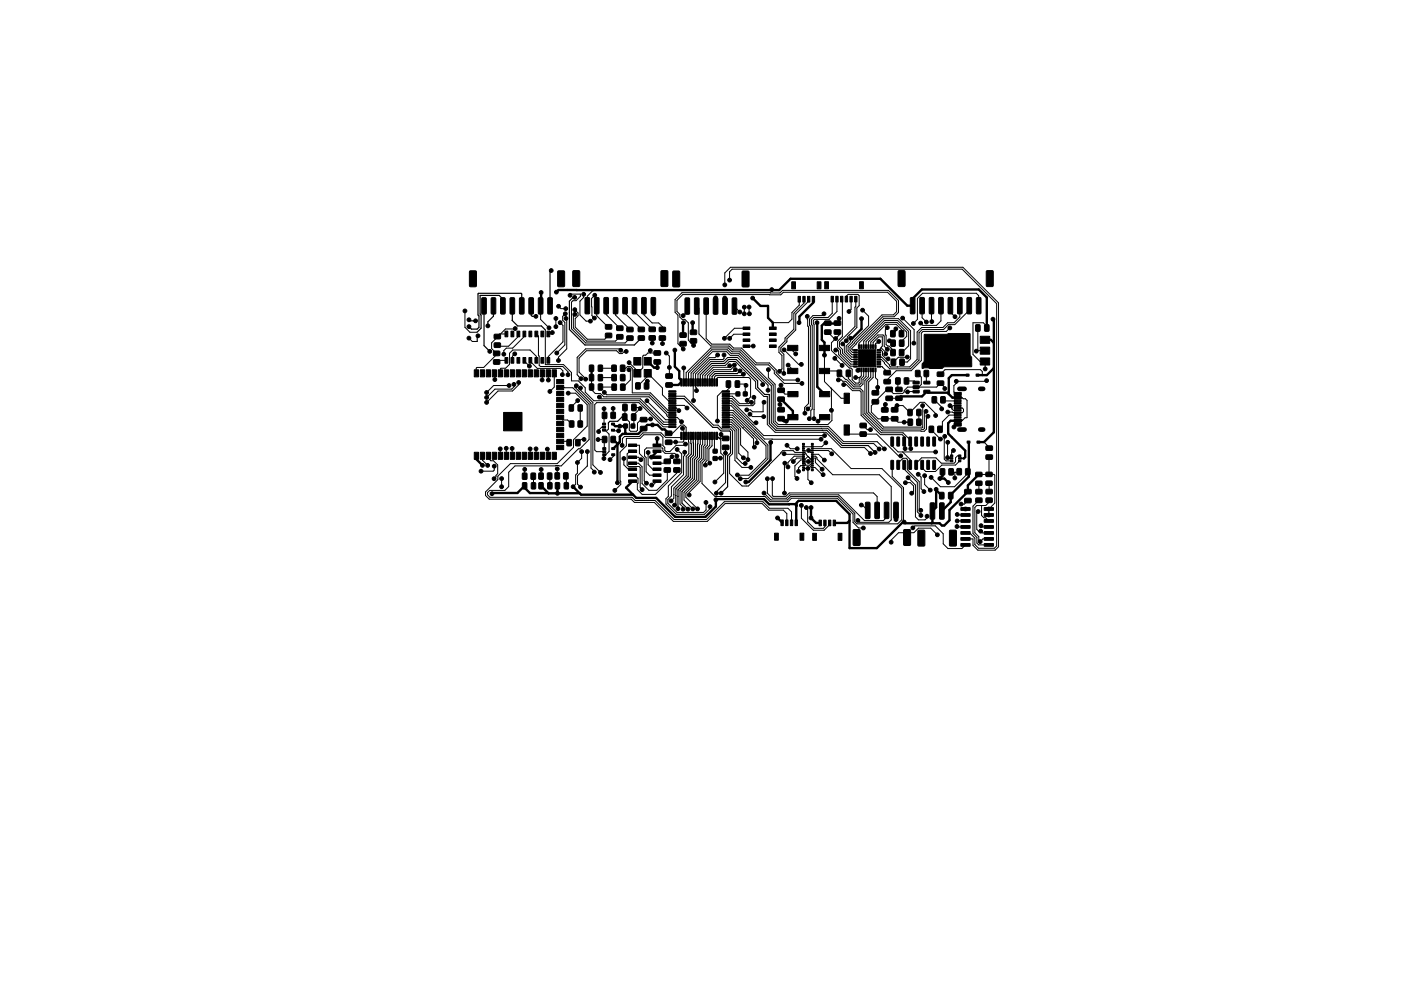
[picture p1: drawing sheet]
<svg xmlns="http://www.w3.org/2000/svg" width="297mm" height="210mm" viewBox="0 0 297 210" stroke-linecap="round" stroke-linejoin="round" font-family="sans-serif">
<g fill="#000" stroke="#000" stroke-width=".21">
<path d="M167.9 59.8h.8v1.5h-.8zM173.3 59.8h.8v1.5h-.8zM174.9 59.8h.7v1.5h-.7zM182.3 59.8h.7v1.5h-.7zM99.6 57.5l1.2-.1 .2 .2v3l-.1 .2h-1.1l-.3-.1zM100.6 78.5h.9v1.5h-.9zM101.8 78.5h.9v1.5h-.9zM102.2 63.2l.7-.1 .2 .2v3.1l-.1 .2h-.6l-.3-.1zM103.1 78.5h.9v1.5h-.9zM104.7 76.4l1.1-.1 .2 .2v.7l-.2 .1h-1l-.2-.2zM104.7 74.5h1.1l.2 .2v.6l-.2 .2h-1l-.2-.3zM104.8 72.8l1.2-.1 .1 .3v.6l-.2 .1h-1l-.2-.2z"/>
<path d="M104.8 71l1.2-.1 .1 .2v.7l-.2 .1h-1l-.2-.2zM104.2 63.2l.7-.1 .2 .2v3.1l-.1 .2h-.6l-.3-.1zM104.4 78.5h.9v1.5h-.9zM105.6 78.5h.9v1.5h-.9zM106.2 63.2l.7-.1 .2 .2v3.1l-.1 .2h-.6l-.3-.1zM107.1 70.3h.6v1.2h-.6zM107.1 75.9h.6v1.2h-.6zM106.9 78.5h.9v1.5h-.9zM108.3 70.3h.6v1.2h-.6zM108.3 75.9h.6v1.2h-.6zM108.2 78.5h.9v1.5h-.9zM108.2 63.2l.7-.1 .2 .2v3.1l-.1 .2h-.6l-.3-.1z"/>
<path d="M109.6 70.3h.6v1.2h-.6zM109.6 75.9h.6v1.2h-.6zM109.4 78.5h.9v1.5h-.9zM110.2 63.2l.7-.1 .2 .2v3.1l-.1 .2h-.6l-.3-.1zM110.9 70.3h.6v1.2h-.6zM110.9 75.9h.6v1.2h-.6zM110.7 78.5h.9v1.5h-.9zM112.1 70.3h.6v1.2h-.6zM112.1 75.9h.6v1.2h-.6zM112 78.5h.9v1.5h-.9zM112.2 63.2l.7-.1 .2 .2v3.1l-.1 .2h-.6l-.3-.1zM113.4 70.3h.6v1.2h-.6z"/>
<path d="M113.4 75.9h.6v1.2h-.6zM113.3 78.5h.9v1.5h-.9zM114.2 63.2l.7-.1 .2 .2v3.1l-.1 .2h-.6l-.3-.1zM114.7 70.3h.6v1.2h-.6zM114.7 75.9h.6v1.2h-.6zM114.5 78.5h.9v1.5h-.9zM116 70.3h.6v1.2h-.6zM116 75.9h.6v1.2h-.6zM115.8 78.5h.9v1.5h-.9zM116.2 63.2l.7-.1 .2 .2v3.1l-.1 .2h-.6l-.3-.1zM117.1 78.5h.9v1.5h-.9zM118.3 57.5l1.2-.1 .2 .2v3l-.1 .2h-1.1l-.3-.1z"/>
<path d="M121.5 57.5l1.2-.1 .2 .2v3l-.1 .2h-1.1l-.3-.1zM125 77.5l.7-.1 .2 .2v1l-.2 .2h-.5l-.3-.1zM125 79.5l.7-.1 .2 .2v1l-.2 .2h-.5l-.3-.1zM124.1 63.2l.7-.1 .2 .2v3.1l-.1 .2h-.6l-.3-.1zM126.9 77.5l.6-.1 .3 .2v1l-.2 .2h-.6l-.2-.1zM126.9 79.5l.6-.1 .3 .2v1l-.2 .2h-.6l-.2-.1zM126.1 63.2l.7-.1 .2 .2v3.1l-.1 .2h-.6l-.3-.1zM128.1 63.2l.7-.1 .2 .2v3.1l-.1 .2h-.6l-.3-.1zM128.4 68.9h1.2l.1 .2v.6l-.2 .2-1-.1-.2-.2zM128.4 70.7h1.2l.1 .2v.6l-.2 .2h-1l-.2-.3zM129.7 77.5l.7-.1 .3 .2v1l-.2 .2h-.6l-.2-.1zM130.1 63.2l.7-.1 .2 .2v3.1l-.1 .2h-.6l-.3-.1z"/>
<path d="M130.8 69.2l1.2-.1 .1 .3v.6l-.2 .1h-1l-.2-.2zM130.8 71h1.2l.1 .2v.6l-.2 .2h-1l-.2-.3zM131.6 77.5l.7-.1 .2 .2v1l-.1 .2h-.7l-.2-.1zM132.1 63.2l.7-.1 .2 .2v3.1l-.1 .2h-.6l-.3-.1zM132.9 69.5l1.2-.1 .2 .3-.1 .6-.2 .1h-1l-.1-.2zM132.9 71.3l1.2-.1 .2 .3-.1 .6-.2 .2-1-.1-.1-.2zM134.4 75.9h1.5v1.6h-1.5zM134.4 78.4h1.5v1.6h-1.5zM134.1 63.2l.7-.1 .2 .2v3.1l-.1 .2h-.6l-.3-.1zM135.3 69.5l1.2-.1 .2 .2v.7l-.3 .1h-1l-.1-.2zM135.3 71.3l1.2-.1 .2 .3v.6l-.3 .1h-1l-.1-.2zM136.6 78.4h1.5v1.6h-1.5z"/>
<path d="M136.6 75.9h1.5v1.6h-1.5zM136.1 63.2l.7-.1 .2 .2v3.1l-.1 .2h-.6l-.3-.1zM137.7 69.4h1.1l.2 .2v.6l-.3 .2h-1l-.1-.3zM137.7 71.3l1.1-.1 .2 .2v.7l-.3 .1h-1l-.1-.2zM138.7 76.4l1.2-.1 .2 .2v.6l-.3 .2h-1l-.2-.3zM138.7 74.5l1.2-.1 .2 .2v.6l-.3 .2h-1l-.2-.3zM138.1 63.2l.7-.1 .2 .2v3.1l-.1 .2h-.6l-.3-.1zM139.8 69.5l1.2-.1 .1 .2v.7l-.2 .1h-1l-.2-.2zM139.8 71.3l1.2-.1 .1 .3v.6l-.2 .1h-1l-.2-.2zM140.2 57.5l1.2-.1 .2 .2v3l-.1 .2h-1.1l-.3-.1zM142.7 57.6l1.2-.1 .2 .1v3l-.1 .3h-1.1l-.3-.2zM144.2 70.7l1.2-.1 .1 .2v.7l-.2 .1h-1l-.2-.2z"/>
<path d="M144.2 72.5l1.2-.1 .1 .3v.6l-.2 .1h-1l-.2-.2zM145.3 63.3l.7-.1 .2 .1v3.1l-.1 .3h-.6l-.3-.2zM146.4 70.1l1.2-.1 .1 .2v.7l-.2 .1h-1l-.2-.2zM146.4 71.9l1.2-.1 .1 .3v.6l-.2 .1h-1l-.2-.2zM147.3 63.3l.7-.1 .2 .1v3.1l-.1 .3h-.6l-.3-.2zM149.3 63.3l.7-.1 .2 .1v3.1l-.1 .3h-.6l-.3-.2zM151.3 63.3l.7-.1 .2 .1v3.1l-.1 .3h-.6l-.3-.2zM153.3 63.3l.7-.1 .2 .1v3.1l-.1 .3h-.6l-.3-.2zM155.3 63.3l.7-.1 .2 .1v3.1l-.1 .3h-.6l-.3-.2zM157.4 57.6l1.2-.1 .2 .1v3l-.1 .3h-1.1l-.3-.2zM157.6 69.4h1.4v.5h-1.4zM157.6 70.6h1.4v.6h-1.4z"/>
<path d="M157.6 71.9h1.4v.6h-1.4zM157.6 73.2h1.4v.5h-1.4zM163.1 73.2h1.5v.5h-1.5zM163.1 71.9h1.5v.6h-1.5zM163.1 70.6h1.5v.6h-1.5zM163.1 69.4h1.5v.5h-1.5zM167 78.1h2.2v1.2h-2.2zM167 73.3h2.2v1.1h-2.2zM169.2 62.9h.5v1.2h-.5zM170.2 62.9h.5v1.2h-.5zM171.2 62.9h.5v1.2h-.5zM172.2 62.9h.5v1.2h-.5z"/>
<path d="M173.7 78.1h2.2v1.2h-2.2zM173.7 73.3h2.2v1.1h-2.2zM174.8 70h1.3l.1 .2v.6l-.2 .2-1.1-.1-.1-.2zM174.8 68.1h1.3l.1 .2v.6l-.2 .2-1.1-.1-.1-.2zM176.2 62.9h.5v1.2h-.5zM176.9 70h1.2l.2 .2v.6l-.3 .1h-1l-.2-.2zM176.9 68.1h1.2l.2 .2v.6l-.3 .1h-1l-.2-.2zM177.5 78.6l.7-.1 .3 .1v1.1l-.2 .2h-.6l-.2-.1zM177.2 62.9h.5v1.2h-.5zM178.2 62.9h.5v1.2h-.5zM179.4 78.6l.7-.1 .3 .1v1.1l-.2 .2h-.6l-.2-.1zM179.2 62.9h.5v1.2h-.5z"/>
<path d="M180.2 62.9h.5v1.2h-.5zM181.2 62.9h.5v1.2h-.5zM181 74.1h.8v.3h-.8zM181 74.6h.8v.3h-.8zM181 75.1h.8v.3h-.8zM181 75.6h.8v.3h-.8zM181 76.1h.8v.3h-.8zM181 76.6h.8v.3h-.8zM181 77.1h.8v.3h-.8zM181 77.6h.8v.3h-.8zM182 73.2h.2v.7h-.2zM182 78.1h.2v.8h-.2z"/>
<path d="M182.5 73.2h.2v.7h-.2zM182.5 78.1h.2v.8h-.2zM183 73.2h.2v.7h-.2zM183 78.1h.2v.8h-.2zM183.5 73.2h.2v.7h-.2zM183.5 78.1h.2v.8h-.2zM184 73.2h.2v.7h-.2zM184 78.1h.2v.8h-.2zM184.5 73.2h.2v.7h-.2zM184.5 78.1h.2v.8h-.2zM185 73.2h.2v.7h-.2zM185 78.1h.2v.8h-.2z"/>
<path d="M182 74.2h3.7v3.6h-3.7zM185.5 73.2h.2v.7h-.2zM185.5 78.1h.2v.8h-.2zM186 77.6h.7v.3h-.7zM186 77.1h.7v.3h-.7zM186 76.6h.7v.3h-.7zM186 76.1h.7v.3h-.7zM186 75.6h.7v.3h-.7zM186 75.1h.7v.3h-.7zM186 74.6h.7v.3h-.7zM186 74.1h.7v.3h-.7zM187.4 78.6h1.3l.1 .2v.6l-.2 .2-1.1-.1-.1-.2z"/>
<path d="M188.9 70.2l.7-.1 .2 .2v.9l-.1 .3h-.7l-.2-.2zM188.9 74.2l.7-.1 .2 .2 .1 1-.2 .2h-.6l-.3-.1zM188.9 72.2l.7-.1 .2 .2 .1 1-.2 .2h-.6l-.2-.1zM189 76.2l.7-.1 .2 .2v1l-.1 .2h-.6l-.3-.1zM190.7 70.2l.7-.1 .2 .2v.9l-.1 .3h-.6l-.3-.2zM190.7 74.2l.7-.1 .3 .2v1l-.2 .2h-.6l-.2-.1zM190.7 72.2l.7-.1 .3 .2v1l-.2 .2h-.6l-.2-.1zM190.8 76.2l.7-.1 .2 .2 .1 1-.2 .2h-.6l-.3-.1zM190.5 57.5l1.2-.1 .2 .2v3l-.2 .2h-1l-.3-.1zM193.1 63.2l.6-.1 .3 .2v3.1l-.2 .2h-.5l-.3-.1zM194.1 78.6l.7-.1 .3 .2v1l-.2 .2h-.6l-.2-.1zM196 78.6l.7-.1 .2 .2v1l-.1 .2h-.7l-.2-.1z"/>
<path d="M195.1 63.2l.6-.1 .3 .2v3.1l-.2 .2h-.5l-.3-.1zM197.1 63.2l.6-.1 .3 .2v3.1l-.2 .2h-.5l-.3-.1zM198.7 79l1.3-.1 .1 .2v.6l-.2 .2h-1.1l-.1-.3zM199.1 63.2l.6-.1 .3 .2v3.1l-.2 .2h-.5l-.3-.1zM201.1 63.2l.6-.1 .3 .2v3.1l-.2 .2h-.5l-.3-.1zM201.5 72.5h2v3.8h-2zM203.1 63.2l.6-.1 .3 .2v3.1l-.2 .2h-.5l-.3-.1zM204.8 79.4h.6v.4h-.6zM196 71l4.6-.1 .5-.1h4.5l.1 4.4 .3 .6v2h-5.6l-.7 .4h-2.6l-.4-.2-1.1 .2-.1-1 .4-.7zM205.1 63.2l.6-.1 .3 .2v3.1l-.2 .2h-.5l-.3-.1zM206.9 68.9h.7l.2 .1v1.1l-.1 .2h-.6l-.3-.1zM207 79.4h.6v.4h-.6z"/>
<path d="M207.1 63.2l.6-.1 .3 .2v3.1l-.2 .2h-.5l-.3-.1zM208.8 68.9h.7l.2 .1v1.1l-.1 .2h-.6l-.3-.1zM207.8 75.9h2v1.5h-2zM207.8 73.6h2v1.5h-2zM207.8 71.3h2v1.5h-2zM209.2 57.5l1.2-.1 .2 .2v3l-.2 .2h-1l-.3-.1zM100.6 96h.9v1.5h-.9zM101.8 96h.9v1.5h-.9zM103.1 96h.9v1.5h-.9zM104.4 96h.9v1.5h-.9zM105.6 96h.9v1.5h-.9zM106.9 96h.9v1.5h-.9z"/>
<path d="M108.2 96h.9v1.5h-.9zM109.4 96h.9v1.5h-.9zM106.8 87.5h3.9v3.9h-3.9zM110.7 96h.9v1.5h-.9zM112 96h.9v1.5h-.9zM113.3 96h.9v1.5h-.9zM114.5 96h.9v1.5h-.9zM115.8 96h.9v1.5h-.9zM117.1 96h.9v1.5h-.9zM118 94.5h1.5v.9h-1.5zM118 93.2h1.5v.9h-1.5zM118 92h1.5v.9h-1.5z"/>
<path d="M118 90.7h1.5v.9h-1.5zM118 89.4h1.5v.9h-1.5zM118 88.1h1.5v.9h-1.5zM118 86.9h1.5v.9h-1.5zM118 85.6h1.5v.9h-1.5zM118 84.3h1.5v.9h-1.5zM118 83.1h1.5v.9h-1.5zM118 81.8h1.5v.9h-1.5zM118 80.5h1.5v.9h-1.5zM120.7 85.9h.7l.2 .1v1l-.1 .2-.6 .1-.2-.2zM120.8 89.3h.7l.2 .1v1l-.1 .2-.7 .1-.2-.2zM120.2 93.3l.7-.1 .3 .2v1l-.2 .2h-.6l-.2-.1z"/>
<path d="M122.6 89.3h.7l.2 .1v1l-.1 .2-.6 .1-.3-.2zM122.6 85.9h.7l.2 .1v1l-.2 .2-.5 .1-.3-.2zM122.1 93.3l.7-.1 .2 .2v1l-.1 .2h-.7l-.2-.1zM125 81.5l.7-.1 .2 .2v1l-.1 .2h-.6l-.2-.1zM126.9 81.5l.6-.1 .3 .2v1l-.2 .2h-.5l-.3-.1zM127.7 87.5l.7-.1 .3 .2v1l-.2 .2h-.6l-.2-.1zM127.7 92.6l.8-.1 .2 .2v1l-.2 .2h-.6l-.2-.1zM127.7 89.8h.7v.4h-.7zM127.7 90.4h.7v.4h-.7zM127.7 91.1h.7v.4h-.7zM127.8 95h.6v.4h-.6zM127.8 95.6h.6v.4h-.6z"/>
<path d="M127.8 96.3h.6v.4h-.6zM129.6 87.5l.7-.1 .2 .2v1l-.1 .2h-.7l-.2-.1zM129.6 92.6l.7-.1 .2 .2v1l-.1 .2h-.6l-.3-.1zM129.6 91.1h.7v.4h-.7zM129.6 89.8h.7v.4h-.7zM129.7 96.3h.6v.4h-.6zM129.7 95h.6v.4h-.6zM129.8 79.5l.7-.1 .2 .2v1l-.1 .2h-.7l-.2-.1zM129.8 81.5l.7-.1 .2 .2v1l-.1 .2h-.6l-.3-.1zM131.6 79.5l.7-.1 .2 .2v1l-.1 .2h-.6l-.3-.1zM131.6 81.5l.7-.1 .2 .2 .1 1-.2 .2h-.6l-.3-.1zM132 87.8h.7l.2 .1v1.1l-.1 .2h-.6l-.2-.1z"/>
<path d="M132.1 85.8l.7-.1 .2 .2v1l-.2 .3h-.6l-.2-.2zM132.2 90h.8v.8h-.8zM133.3 94.2h1.7v.5h-1.7zM133.3 95.5h1.7v.5h-1.7zM133.3 96.7h1.7v.6h-1.7zM133.3 98h1.7v.5h-1.7zM133.3 99.3h1.7v.5h-1.7zM133.8 90h.8v.8h-.8zM134.8 81.3l.7-.1 .3 .1v1l-.2 .3h-.6l-.2-.2zM133.9 87.8h.7l.2 .1 .1 1.1-.2 .2h-.6l-.2-.1zM134 85.8l.6-.1 .3 .2v1l-.2 .3h-.5l-.3-.2zM135.8 90.5l1.2-.1 .2 .3v.6l-.3 .1h-1l-.2-.2z"/>
<path d="M135.8 88.6l1.2-.1 .2 .3v.6l-.3 .1h-1l-.2-.2zM136.6 81.3l.7-.1 .3 .1v1l-.2 .3h-.6l-.2-.2zM138.4 99.3h1.8v.5h-1.8zM138.4 98h1.8v.5h-1.8zM138.4 96.7h1.8v.6h-1.8zM138.4 95.5h1.8v.5h-1.8zM138.4 94.2h1.8v.5h-1.8zM140.9 97.4h1.1l.2 .2v.6l-.3 .2h-1l-.1-.2zM141.2 81.3l1.2-.1 .2 .2v.6l-.3 .2h-1l-.2-.3zM141.2 79.4l1.2-.1 .2 .2v.6l-.3 .2h-1l-.2-.3zM141.8 82.9h1.4l.1 .2-1.4 .1zM141.8 83.4h1.4l.1 .2-1.4 .1z"/>
<path d="M141.8 83.9h1.4l.1 .2-1.4 .1zM141.8 84.4h1.4l.1 .2-1.4 .1zM141.8 84.9h1.4l.1 .2-1.4 .1zM141.8 85.4h1.4l.1 .2-1.4 .1zM141.8 85.9h1.4l.1 .2-1.4 .1zM141.8 86.4h1.4l.1 .2-1.4 .1zM141.8 86.9h1.4l.1 .2-1.4 .1zM141.8 87.4h1.4l.1 .2-1.4 .1zM141.8 87.9h1.4l.1 .2-1.4 .1zM141.8 88.4h1.4l.1 .2-1.4 .1zM141.8 88.9h1.4l.1 .2-1.4 .1zM141.8 89.4h1.4l.1 .2-1.4 .1z"/>
<path d="M141.8 89.9h1.4l.1 .2-1.4 .1zM141.8 90.4h1.4l.1 .2-1.4 .1zM141.1 91.5h1.2l.2 .2v.6l-.3 .1h-1l-.2-.2zM141.1 93.4h1.2l.2 .2v.6l-.3 .1h-1l-.2-.2zM142.9 97.4h1.2l.1 .2v.6l-.2 .2h-1l-.2-.2zM144.3 91.7l.3 .1-.1 1.5-.2-.1zM144.3 80.4h.3l-.1 1.5-.2-.1zM144.8 91.7l.3 .1v1.5l-.3-.1zM144.8 80.4h.3v1.5l-.3-.1zM145.3 91.7l.3 .1-.1 1.5-.2-.1zM145.3 80.4h.3l-.1 1.5-.2-.1zM145.8 91.7l.3 .1-.1 1.5-.2-.1z"/>
<path d="M145.8 80.4h.3l-.1 1.5-.2-.1zM146.3 91.7l.3 .1v1.5l-.3-.1zM146.3 80.4h.3v1.5l-.3-.1zM146.8 91.7l.3 .1-.1 1.5-.2-.1zM146.8 80.4h.3l-.1 1.5-.2-.1zM147.3 91.7l.3 .1v1.5l-.3-.1zM147.3 80.4h.3v1.5l-.3-.1zM147.8 91.7l.3 .1-.1 1.5-.2-.1zM147.8 80.4h.3l-.1 1.5-.2-.1zM148.3 91.7l.3 .1v1.5l-.3-.1zM148.3 80.4h.3v1.5l-.3-.1zM148.8 91.7l.3 .1-.1 1.5-.2-.1z"/>
<path d="M148.8 80.4h.3l-.1 1.5-.2-.1zM149.3 91.7l.3 .1v1.5l-.3-.1zM149.3 80.4h.3v1.5l-.3-.1zM149.8 91.7l.3 .1-.1 1.5-.2-.1zM149.8 80.4h.3l-.1 1.5-.2-.1zM150.3 91.7l.3 .1v1.5l-.3-.1zM150.3 80.4h.3v1.5l-.3-.1zM150.8 91.7l.3 .1-.1 1.5-.2-.1zM150.8 80.4h.3l-.1 1.5-.2-.1zM151.3 91.7l.3 .1v1.5l-.3-.1zM151.3 80.4h.3v1.5l-.3-.1zM151.2 96.9h.8v.8h-.8z"/>
<path d="M151.2 95.3h.8v.8h-.8zM151.8 91.7l.3 .1-.1 1.5-.2-.1zM151.8 80.4h.3l-.1 1.5-.2-.1zM153.1 90.4h1.5l.1 .2-1.5 .1zM153.1 89.9h1.5l.1 .2-1.5 .1zM153.1 89.4h1.5l.1 .2-1.5 .1zM153.1 88.9h1.5l.1 .2-1.5 .1zM153.1 88.4h1.5l.1 .2-1.5 .1zM153.1 87.9h1.5l.1 .2-1.5 .1zM153.1 87.4h1.5l.1 .2-1.5 .1zM153.1 86.9h1.5l.1 .2-1.5 .1zM153.1 86.4h1.5l.1 .2-1.5 .1z"/>
<path d="M153.1 85.9h1.5l.1 .2-1.5 .1zM153.1 85.4h1.5l.1 .2-1.5 .1zM153.1 84.9h1.5l.1 .2-1.5 .1zM153.1 84.4h1.5l.1 .2-1.5 .1zM153.1 83.9h1.5l.1 .2-1.5 .1zM153.1 83.4h1.5l.1 .2-1.5 .1zM153.1 82.9h1.5l.1 .2-1.5 .1zM154 80.8h.7l.2 .1v1.1l-.1 .2h-.6l-.2-.1zM153.2 92.6l1.2-.1 .2 .3-.1 .6-.2 .1h-1l-.2-.2zM153.2 94.5l1.2-.1 .2 .3-.1 .6-.2 .1h-1l-.2-.2zM155.9 80.8h.7l.2 .1v1.1l-.1 .2h-.6l-.2-.1zM156.1 83.2h.7v.8h-.7z"/>
<path d="M157.6 83.2h.8v.8h-.8zM165 84.3l1.2-.1 .1 .2v.6l-.2 .2h-1.1l-.1-.3zM165 82.4l1.2-.1 .1 .2v.6l-.2 .2h-1.1l-.1-.3zM165 88.4l1.2-.1 .1 .3v.6l-.2 .1h-1.1l-.1-.2zM165 86.5l1.2-.1 .1 .3v.6l-.2 .1h-1.1l-.1-.2zM167 88h2.2v1.1h-2.2zM167 83.1h2.2v1.1h-2.2zM170.2 99.1h.4v.2h-.4zM170.2 98.7h.4v.2h-.4zM170.2 98.3h.4v.2h-.4zM170.2 97.9h.4v.2h-.4zM170.2 97.5h.4v.2h-.4z"/>
<path d="M170.2 97.1h.4v.2h-.4zM170.2 96.7h.4v.2h-.4zM170.2 96.3h.4v.2h-.4zM170.2 95.9h.4v.2h-.4zM170.2 95.5h.4v.2h-.4zM170.2 95.1h.4v.2h-.4zM170.2 94.7h.4v.2h-.4zM170.2 99.5h.4v.4h-.4zM170.2 94.1h.4v.4h-.4zM172 99.1h.4v.2h-.4zM172 98.7h.4v.2h-.4zM172 98.3h.4v.2h-.4z"/>
<path d="M172 97.9h.4v.2h-.4zM172 97.5h.4v.2h-.4zM172 97.1h.4v.2h-.4zM172 96.7h.4v.2h-.4zM172 96.3h.4v.2h-.4zM172 95.9h.4v.2h-.4zM172 95.5h.4v.2h-.4zM172 95.1h.4v.2h-.4zM172 94.7h.4v.2h-.4zM172 99.5h.4v.4h-.4zM172 94.1h.4v.4h-.4zM173.8 88h2.1v1.1h-2.1z"/>
<path d="M173.8 83.1h2.1v1.1h-2.1zM179 83.4h1.1v2.2h-1.1zM179 90.2h1.1v2.1h-1.1zM182.4 89.8h1.1l.2 .2v.6l-.3 .2h-.9l-.2-.3zM182.4 91.7l1.1-.1 .2 .2v.7l-.3 .1h-.9l-.2-.2zM184.9 82.9h1.3l.1 .2v.6l-.2 .1h-1.1l-.1-.2zM184.9 84.8h1.3l.1 .2v.6l-.2 .1h-1.1l-.1-.2zM186.9 88.4h1.3l.1 .2v.6l-.2 .2-1.1-.1-.1-.2zM186.9 86.5h1.3l.1 .2v.6l-.2 .2-1.1-.1-.1-.2zM187.4 80.5h1.3l.1 .2v.6l-.2 .2-1.1-.1-.1-.2zM187.9 84.1l1.2-.1 .1 .3v.6l-.2 .1h-1.1l-.1-.2zM187.9 82.2l1.2-.1 .1 .3v.6l-.2 .1h-1.1l-.1-.2z"/>
<path d="M188.9 97.7l.6 .1-.1 1.8-.5-.1zM188.9 92.8h.6l-.1 1.8h-.5zM189 88.4h1.3l.1 .2v.6l-.2 .1h-1.1l-.1-.2zM189 86.5h1.3l.1 .2v.6l-.2 .1h-1.1l-.1-.2zM190.2 97.7l.5 .1-.1 1.8-.5-.1zM190.2 92.8h.5l-.1 1.8h-.5zM189.9 80.2l.7-.1 .3 .2v1l-.2 .2h-.6l-.2-.1zM190 82.2h1.1l.2 .2v.6l-.3 .1h-1l-.1-.2zM190 84.1l1.1-.1 .2 .3v.5l-.3 .2h-1l-.1-.3zM191.4 97.7l.6 .1-.1 1.8-.5-.1zM191.4 92.8h.6l-.1 1.8h-.5zM192.6 89l.7-.1 .2 .1v1l-.1 .3h-.7l-.2-.2z"/>
<path d="M191.8 80.2l.7-.1 .2 .2v1l-.1 .2h-.7l-.2-.1zM192.7 97.7l.6 .1-.1 1.8-.5-.1zM192.7 92.8h.6l-.1 1.8h-.5zM192.5 86.9l.7-.1 .2 .2v1l-.1 .2h-.6l-.2-.1zM193.6 80.9h1.2l.1 .5-1.2 .1zM193.6 81.9l1.2-.1 .1 .5-1.2 .1zM193.6 82.8h1.2l.1 .5-1.2 .1zM194 97.7l.5 .1v1.8l-.5-.1zM194 92.8h.5v1.8h-.5zM194.4 89l.7-.1 .2 .1v1l-.1 .3h-.6l-.3-.2zM194.4 86.9l.7-.1 .2 .2v1l-.1 .2h-.6l-.3-.1zM195.3 97.7l.5 .1-.1 1.8-.5-.1z"/>
<path d="M195.3 92.8h.5l-.1 1.8h-.5zM195.9 82.8h1.2l.1 .5-1.3 .1zM195.9 80.9h1.2l.1 .5-1.3 .1zM196.5 97.7l.6 .1-.1 1.8-.5-.1zM196.5 92.8h.6l-.1 1.8h-.5zM197 90.5l.7-.1 .3 .1v1l-.2 .3h-.6l-.2-.2zM197.7 84.2l.7-.1 .2 .2v1l-.1 .2h-.7l-.2-.1zM197.8 97.7l.5 .1v1.8l-.5-.1zM197.8 92.8h.5v1.8h-.5zM198.9 90.5l.7-.1 .2 .1v1l-.1 .3h-.7l-.2-.2zM199.4 99.5l.7-.1 .2 .2v1l-.1 .2h-.6l-.3-.1zM199.5 84.2l.7-.1 .2 .2v1l-.1 .2h-.6l-.3-.1z"/>
<path d="M198.7 80.9l1.3-.1 .1 .2v.6l-.2 .2h-1.1l-.1-.3zM201.2 99.5l.7-.1 .2 .2 .1 1-.2 .2h-.6l-.2-.1zM201.4 97.1h.6v.3h-.6zM201.5 96.5h.5v.4h-.5zM201.5 97.6h.5v.4h-.5zM202.9 99.5l.7-.1 .3 .1v1l-.2 .3h-.6l-.2-.2zM203.2 97.6h.5v.4h-.5zM203.2 97.1h.7v.3h-.7zM203.2 96.5h.5v.4h-.5zM202.3 89.8h1.5v.6h-1.5zM202.3 89h1.5v.6h-1.5zM202.3 87.9h1.5v.3h-1.5z"/>
<path d="M202.3 86.9h1.5v.3h-1.5zM202.3 86.4h1.5v.3h-1.5zM202.3 85.4h1.5v.3h-1.5zM202.3 84.1h1.5v.6h-1.5zM202.3 83.3h1.5v.6h-1.5zM202.3 84.9h1.5v.3h-1.5zM202.3 85.9h1.5v.3h-1.5zM202.3 87.4h1.5v.3h-1.5zM202.3 88.4h1.5v.3h-1.5zM204.8 99.5l.7-.1 .2 .1v1l-.1 .3h-.7l-.2-.2zM205 93.6h.7v.4h-.7zM207.1 93.6h.6v.4h-.6z"/>
<path d="M209.1 94.7l1.2-.1 .2 .2-.1 .6-.2 .2h-1l-.2-.3zM209.1 96.6l1.2-.1 .2 .2-.1 .6-.2 .2h-1l-.2-.3zM110.8 100.4l.7-.1 .2 .2 .1 1-.2 .2h-.6l-.3-.1zM110.8 102.4h.7l.2 .1v1l-.1 .2-.6 .1-.2-.2zM112.6 100.4l.7-.1 .3 .2v1l-.2 .2h-.6l-.2-.1zM112.7 102.4h.7l.2 .1v1l-.2 .2-.5 .1-.3-.2zM114.3 100.4l.7-.1 .2 .2v1l-.1 .2h-.7l-.2-.1zM114.3 102.4h.6l.3 .1v1l-.2 .2-.5 .1-.3-.2zM116.1 100.4l.7-.1 .2 .2v1l-.1 .2h-.6l-.3-.1zM116.2 102.4h.6l.2 .1 .1 1-.2 .2-.6 .1-.2-.2zM117.7 100.3h.7l.2 .1 .1 1-.2 .2-.6 .1-.2-.2zM117.8 102.4h.6l.3 .1v1l-.2 .2-.6 .1-.2-.2z"/>
<path d="M119.5 100.3h.7l.3 .1v1l-.2 .2-.6 .1-.2-.2zM119.7 102.4h.6l.2 .1 .1 1-.2 .2-.6 .1-.2-.2zM133.3 100.6h1.7v.5h-1.7zM133.3 101.8h1.7v.6h-1.7zM138.4 101.8h1.8v.6h-1.8zM138.4 100.6h1.8v.5h-1.8zM140.9 99.3l1.1-.1 .2 .3v.6l-.3 .1h-1l-.1-.2zM142.9 99.3l1.2-.1 .1 .3v.6l-.2 .1h-1l-.2-.2zM164.2 113.1h.8v1.5h-.8zM165.6 110.3h.5v1.2h-.5zM166.6 110.3h.5v1.2h-.5zM167.6 110.3h.5v1.2h-.5z"/>
<path d="M168.6 110.3h.5v1.2h-.5zM169.6 113.1h.8v1.5h-.8zM172.3 113.1h.8v1.5h-.8zM173.6 110.3h.6v1.2h-.6zM174.6 110.3h.6v1.2h-.6zM175.6 110.3h.6v1.2h-.6zM176.6 110.3h.6v1.2h-.6zM177.7 113.1h.8v1.5h-.8zM180.9 112.4l1.2-.1 .3 .2v3l-.2 .2h-1.1l-.2-.1zM183.5 106.6l.7-.1 .3 .2v3.1l-.2 .2h-.6l-.2-.1zM185.5 106.6l.7-.1 .3 .2v3.1l-.2 .2h-.6l-.2-.1zM187.5 106.6l.7-.1 .3 .2v3.1l-.2 .2h-.6l-.2-.1z"/>
<path d="M189.5 106.6l.7-.1 .3 .2v3.1l-.2 .2h-.6l-.2-.1zM191.6 112.4l1.2-.1 .3 .2v3l-.2 .2h-1.1l-.2-.1zM194.7 112.5h1.1l.3 .1v3l-.2 .2-1.1 .1-.2-.2zM197.3 106.7h.6l.3 .1v3.1l-.2 .2-.6 .1-.2-.2zM199.3 106.7h.6l.3 .1v3.1l-.2 .2-.6 .1-.2-.2zM199.2 104.5l.7-.1 .3 .2v1l-.2 .3h-.6l-.2-.2zM201.4 112.5h1.1l.3 .1v3l-.2 .2-1.1 .1-.2-.2zM201.1 104.5l.7-.1 .3 .2v1l-.2 .3h-.6l-.2-.2zM204.6 105.8l1.2-.1 .1 .3v.6l-.2 .1h-1.1l-.1-.2zM204.6 103.9l1.2-.1 .1 .3v.6l-.2 .1h-1.1l-.1-.2zM203.7 107.7h1.9l.1 .5-1.9 .1zM203.7 109h1.9l.1 .5-1.9 .1z"/>
<path d="M203.7 110.3l1.9-.1 .1 .6h-1.9zM203.7 111.5h1.9l.1 .5-1.9 .1zM203.7 112.8h1.9l.1 .5-1.9 .1zM203.7 114.1l1.9-.1 .1 .6h-1.9zM203.7 115.3h1.9l.1 .6h-1.9zM206.9 105.7l1.2-.1 .1 .3v.6l-.2 .2-1-.1-.2-.2zM206.9 103.9l1.2-.1 .1 .3v.6l-.2 .1h-1l-.2-.2zM206.9 100.2h1.2l.1 .2v.6l-.2 .1h-1l-.2-.2zM206.9 102.1h1.2l.1 .2v.6l-.2 .1h-1l-.2-.2zM209.1 105.7l1.2-.1 .1 .3v.6l-.2 .1h-1l-.2-.2zM209.1 103.9l1.2-.1 .1 .2v.7l-.2 .1h-1l-.2-.2zM209.1 100.2h1.1l.2 .2v.6l-.3 .1h-1l-.1-.2z"/>
<path d="M209.1 102.1l1.1-.1 .2 .3v.6l-.3 .1h-1l-.1-.2zM208.7 115.3h1.9v.6h-1.9zM208.7 114.1l1.9-.1v.6h-1.9zM208.7 112.8h1.9v.5l-1.9 .1zM208.7 111.5h1.9v.5l-1.9 .1zM208.7 110.3l1.9-.1v.6h-1.9zM208.7 109h1.9v.5l-1.9 .1zM208.7 107.7h1.9v.5l-1.9 .1z"/>
<circle cx="116.9" cy="57.4" r=".4"/>
<circle cx="154.7" cy="59.4" r=".4"/>
<circle cx="98.6" cy="66" r=".4"/>
<circle cx="99.4" cy="71.7" r=".4"/>
<circle cx="99.4" cy="69.3" r=".4"/>
<circle cx="99.4" cy="67.8" r=".4"/>
<circle cx="100.8" cy="68.1" r=".4"/>
<circle cx="101.3" cy="71.3" r=".4"/>
<circle cx="103.4" cy="69.1" r=".4"/>
<circle cx="103.8" cy="74.5" r=".4"/>
<circle cx="106.8" cy="75.1" r=".4"/>
<circle cx="109.1" cy="75.1" r=".4"/>
<circle cx="109.2" cy="69.7" r=".4"/>
<circle cx="112.2" cy="77.7" r=".4"/>
<circle cx="113.6" cy="67.1" r=".4"/>
<circle cx="114.7" cy="62.1" r=".4"/>
<circle cx="116.4" cy="69.6" r=".4"/>
<circle cx="117.1" cy="70.6" r=".4"/>
<circle cx="117.9" cy="67.6" r=".4"/>
<circle cx="117.9" cy="69.3" r=".4"/>
<circle cx="118" cy="62" r=".4"/>
<circle cx="118.1" cy="74.9" r=".4"/>
<circle cx="118.4" cy="76.5" r=".4"/>
<circle cx="118.4" cy="65" r=".4"/>
<circle cx="118.8" cy="68.5" r=".4"/>
<circle cx="119.2" cy="79.5" r=".4"/>
<circle cx="119.9" cy="66.6" r=".4"/>
<circle cx="120" cy="65.5" r=".4"/>
<circle cx="120" cy="67.6" r=".4"/>
<circle cx="120.4" cy="79.5" r=".4"/>
<circle cx="120.9" cy="62.6" r=".4"/>
<circle cx="121.8" cy="63.1" r=".4"/>
<circle cx="121.9" cy="65.7" r=".4"/>
<circle cx="121.9" cy="66.7" r=".4"/>
<circle cx="123.7" cy="62.4" r=".4"/>
<circle cx="125.2" cy="68.1" r=".4"/>
<circle cx="125.4" cy="78.1" r=".4"/>
<circle cx="126" cy="67.5" r=".4"/>
<circle cx="126.1" cy="62.6" r=".4"/>
<circle cx="131.6" cy="74.3" r=".4"/>
<circle cx="132.8" cy="74.6" r=".4"/>
<circle cx="133.3" cy="78.4" r=".4"/>
<circle cx="133.4" cy="76.9" r=".4"/>
<circle cx="137.9" cy="74.4" r=".4"/>
<circle cx="138.3" cy="72.8" r=".4"/>
<circle cx="138.6" cy="66.6" r=".4"/>
<circle cx="139.4" cy="78" r=".4"/>
<circle cx="140.5" cy="72.9" r=".4"/>
<circle cx="141.3" cy="74.9" r=".4"/>
<circle cx="141.9" cy="78" r=".4"/>
<circle cx="143.1" cy="74.3" r=".4"/>
<circle cx="144.8" cy="67" r=".4"/>
<circle cx="144.9" cy="74" r=".4"/>
<circle cx="144.9" cy="68.5" r=".4"/>
<circle cx="145" cy="78.1" r=".4"/>
<circle cx="146.9" cy="68.5" r=".4"/>
<circle cx="147" cy="73.3" r=".4"/>
<circle cx="151.7" cy="63.2" r=".4"/>
<circle cx="152.2" cy="75.3" r=".4"/>
<circle cx="153.5" cy="75.3" r=".4"/>
<circle cx="153.6" cy="71.8" r=".4"/>
<circle cx="153.7" cy="60.4" r=".4"/>
<circle cx="153.7" cy="63.2" r=".4"/>
<circle cx="154.7" cy="71.8" r=".4"/>
<circle cx="154.7" cy="77.6" r=".4"/>
<circle cx="155.7" cy="77.5" r=".4"/>
<circle cx="155.9" cy="78.4" r=".4"/>
<circle cx="156.9" cy="66.2" r=".4"/>
<circle cx="156.9" cy="78.7" r=".4"/>
<circle cx="157.6" cy="79.4" r=".4"/>
<circle cx="157.8" cy="66.6" r=".4"/>
<circle cx="157.8" cy="65.2" r=".4"/>
<circle cx="158.8" cy="65.1" r=".4"/>
<circle cx="158.9" cy="66.6" r=".4"/>
<circle cx="159.6" cy="63.2" r=".4"/>
<circle cx="159.7" cy="73.4" r=".4"/>
<circle cx="162.9" cy="78.4" r=".4"/>
<circle cx="163.6" cy="61.4" r=".4"/>
<circle cx="165.3" cy="78.8" r=".4"/>
<circle cx="166.2" cy="79.2" r=".4"/>
<circle cx="166.3" cy="74.2" r=".4"/>
<circle cx="167.1" cy="77.5" r=".4"/>
<circle cx="168.7" cy="75.1" r=".4"/>
<circle cx="169.4" cy="68.5" r=".4"/>
<circle cx="169.9" cy="77.3" r=".4"/>
<circle cx="171.2" cy="67.1" r=".4"/>
<circle cx="173.2" cy="68.5" r=".4"/>
<circle cx="174.7" cy="66.6" r=".4"/>
<circle cx="174.8" cy="75.4" r=".4"/>
<circle cx="177" cy="76" r=".4"/>
<circle cx="177.2" cy="71.8" r=".4"/>
<circle cx="177.2" cy="74.3" r=".4"/>
<circle cx="177.9" cy="67.6" r=".4"/>
<circle cx="178.5" cy="77.5" r=".4"/>
<circle cx="178.7" cy="73" r=".4"/>
<circle cx="179.4" cy="72.3" r=".4"/>
<circle cx="180" cy="66.1" r=".4"/>
<circle cx="180.3" cy="71.8" r=".4"/>
<circle cx="181.9" cy="78.6" r=".4"/>
<circle cx="182.7" cy="67.6" r=".4"/>
<circle cx="182.9" cy="65.8" r=".4"/>
<circle cx="186.3" cy="72.4" r=".4"/>
<circle cx="187.8" cy="75.1" r=".4"/>
<circle cx="188.1" cy="69.5" r=".4"/>
<circle cx="188.1" cy="74.1" r=".4"/>
<circle cx="188.3" cy="76.1" r=".4"/>
<circle cx="188.6" cy="72.3" r=".4"/>
<circle cx="189.9" cy="69.8" r=".4"/>
<circle cx="191.4" cy="67.5" r=".4"/>
<circle cx="192.4" cy="75.8" r=".4"/>
<circle cx="193.7" cy="68.6" r=".4"/>
<circle cx="193.7" cy="72.8" r=".4"/>
<circle cx="195.2" cy="68.6" r=".4"/>
<circle cx="196.4" cy="68.3" r=".4"/>
<circle cx="197.6" cy="68.2" r=".4"/>
<circle cx="201.4" cy="69.6" r=".4"/>
<circle cx="202.5" cy="67.2" r=".4"/>
<circle cx="202.5" cy="74.4" r=".4"/>
<circle cx="207" cy="74.5" r=".4"/>
<circle cx="208.9" cy="78.3" r=".4"/>
<circle cx="210.5" cy="67.7" r=".4"/>
<circle cx="102" cy="100" r=".4"/>
<circle cx="102.3" cy="98.7" r=".4"/>
<circle cx="103.2" cy="85.4" r=".4"/>
<circle cx="103.2" cy="83.3" r=".4"/>
<circle cx="103.2" cy="84.3" r=".4"/>
<circle cx="103.4" cy="98.7" r=".4"/>
<circle cx="104.8" cy="98.9" r=".4"/>
<circle cx="104.9" cy="80.5" r=".4"/>
<circle cx="106.1" cy="95.2" r=".4"/>
<circle cx="107.3" cy="90.2" r=".25"/>
<circle cx="107.3" cy="88.8" r=".25"/>
<circle cx="107.3" cy="95.1" r=".4"/>
<circle cx="107.9" cy="81.8" r=".4"/>
<circle cx="108" cy="90.9" r=".25"/>
<circle cx="108" cy="89.5" r=".25"/>
<circle cx="108" cy="88.1" r=".25"/>
<circle cx="108.6" cy="95.1" r=".4"/>
<circle cx="108.7" cy="90.2" r=".25"/>
<circle cx="108.7" cy="88.8" r=".25"/>
<circle cx="109" cy="81.6" r=".4"/>
<circle cx="109.4" cy="90.9" r=".25"/>
<circle cx="109.4" cy="89.5" r=".25"/>
<circle cx="109.4" cy="88.1" r=".25"/>
<circle cx="110" cy="81.2" r=".4"/>
<circle cx="110.1" cy="90.2" r=".25"/>
<circle cx="110.1" cy="88.8" r=".25"/>
<circle cx="111.3" cy="99.6" r=".4"/>
<circle cx="112.4" cy="95.2" r=".4"/>
<circle cx="113.6" cy="95.2" r=".4"/>
<circle cx="114.7" cy="99.6" r=".4"/>
<circle cx="114.9" cy="80.6" r=".4"/>
<circle cx="116" cy="95.3" r=".4"/>
<circle cx="116.3" cy="80.6" r=".4"/>
<circle cx="116.6" cy="83.1" r=".4"/>
<circle cx="118.1" cy="99.5" r=".4"/>
<circle cx="118.7" cy="83.5" r=".4"/>
<circle cx="120.5" cy="83.4" r=".4"/>
<circle cx="122.2" cy="81.8" r=".4"/>
<circle cx="122.4" cy="98.1" r=".4"/>
<circle cx="122.5" cy="85" r=".4"/>
<circle cx="123.1" cy="82.3" r=".4"/>
<circle cx="123.2" cy="80.4" r=".4"/>
<circle cx="123.3" cy="95.8" r=".4"/>
<circle cx="123.8" cy="93.2" r=".4"/>
<circle cx="124.2" cy="80.4" r=".4"/>
<circle cx="124.5" cy="95.8" r=".4"/>
<circle cx="125.4" cy="82.1" r=".4"/>
<circle cx="126.8" cy="93.3" r=".4"/>
<circle cx="126.9" cy="91.6" r=".4"/>
<circle cx="127.1" cy="84.3" r=".4"/>
<circle cx="128" cy="97.3" r=".4"/>
<circle cx="128.1" cy="86.7" r=".4"/>
<circle cx="128.1" cy="83.3" r=".4"/>
<circle cx="129.3" cy="97.5" r=".4"/>
<circle cx="130" cy="86.7" r=".4"/>
<circle cx="131.2" cy="91.4" r=".4"/>
<circle cx="131.4" cy="90.4" r=".4"/>
<circle cx="131.9" cy="94.5" r=".4"/>
<circle cx="132" cy="80.1" r=".4"/>
<circle cx="132.3" cy="97.3" r=".4"/>
<circle cx="135.7" cy="86.7" r=".4"/>
<circle cx="135.9" cy="97.5" r=".4"/>
<circle cx="137.2" cy="85" r=".4"/>
<circle cx="137.3" cy="80.9" r=".4"/>
<circle cx="137.4" cy="96" r=".4"/>
<circle cx="137.9" cy="88.9" r=".4"/>
<circle cx="138.1" cy="97" r=".4"/>
<circle cx="138.3" cy="90.1" r=".4"/>
<circle cx="139.3" cy="93" r=".4"/>
<circle cx="142.5" cy="96.9" r=".4"/>
<circle cx="143.3" cy="93.8" r=".4"/>
<circle cx="143.5" cy="96.8" r=".4"/>
<circle cx="143.6" cy="95.4" r=".4"/>
<circle cx="143.9" cy="87.1" r=".4"/>
<circle cx="144.5" cy="89.5" r=".4"/>
<circle cx="144.7" cy="90.9" r=".4"/>
<circle cx="145.2" cy="95.9" r=".4"/>
<circle cx="145.4" cy="94.2" r=".4"/>
<circle cx="145.7" cy="86.6" r=".4"/>
<circle cx="147" cy="85" r=".4"/>
<circle cx="147.7" cy="82.9" r=".4"/>
<circle cx="149.5" cy="98.7" r=".4"/>
<circle cx="150.5" cy="98.3" r=".4"/>
<circle cx="152.1" cy="89.3" r=".4"/>
<circle cx="152.7" cy="97.2" r=".4"/>
<circle cx="152.9" cy="92.2" r=".4"/>
<circle cx="153.8" cy="96.1" r=".4"/>
<circle cx="157.6" cy="97.1" r=".4"/>
<circle cx="158" cy="98.3" r=".4"/>
<circle cx="158.2" cy="81.8" r=".4"/>
<circle cx="158.3" cy="87" r=".4"/>
<circle cx="158.4" cy="84.9" r=".4"/>
<circle cx="158.6" cy="97.5" r=".4"/>
<circle cx="159" cy="87.9" r=".4"/>
<circle cx="159.2" cy="99.2" r=".4"/>
<circle cx="159.3" cy="85.4" r=".4"/>
<circle cx="159.8" cy="84.3" r=".4"/>
<circle cx="159.9" cy="94.9" r=".4"/>
<circle cx="160.3" cy="89.7" r=".4"/>
<circle cx="160.5" cy="94" r=".4"/>
<circle cx="161.7" cy="81.6" r=".4"/>
<circle cx="161.9" cy="88.4" r=".4"/>
<circle cx="162" cy="85.3" r=".4"/>
<circle cx="162.8" cy="82.8" r=".4"/>
<circle cx="163.4" cy="93.9" r=".4"/>
<circle cx="165.4" cy="85.8" r=".4"/>
<circle cx="165.6" cy="81.7" r=".4"/>
<circle cx="166.2" cy="96.3" r=".4"/>
<circle cx="166.4" cy="98.3" r=".4"/>
<circle cx="166.7" cy="89.4" r=".4"/>
<circle cx="166.9" cy="94.5" r=".4"/>
<circle cx="167.1" cy="99.1" r=".4"/>
<circle cx="168.2" cy="97.9" r=".4"/>
<circle cx="169" cy="95.2" r=".4"/>
<circle cx="169.1" cy="80.6" r=".4"/>
<circle cx="170" cy="81.3" r=".4"/>
<circle cx="170.7" cy="87.7" r=".4"/>
<circle cx="171.3" cy="86.8" r=".4"/>
<circle cx="171.3" cy="99.4" r=".4"/>
<circle cx="171.4" cy="97.9" r=".4"/>
<circle cx="171.4" cy="95.6" r=".4"/>
<circle cx="171.6" cy="88.8" r=".4"/>
<circle cx="172.6" cy="88.8" r=".4"/>
<circle cx="173.4" cy="89.4" r=".4"/>
<circle cx="174.1" cy="93.2" r=".4"/>
<circle cx="174.3" cy="99.6" r=".4"/>
<circle cx="174.8" cy="97.6" r=".4"/>
<circle cx="174.8" cy="92.4" r=".4"/>
<circle cx="175.1" cy="93.9" r=".4"/>
<circle cx="176.3" cy="87.1" r=".4"/>
<circle cx="176.3" cy="96.3" r=".4"/>
<circle cx="177.7" cy="80.6" r=".4"/>
<circle cx="178.9" cy="81.6" r=".4"/>
<circle cx="181.4" cy="80.1" r=".4"/>
<circle cx="184.6" cy="91.2" r=".4"/>
<circle cx="184.6" cy="96.2" r=".4"/>
<circle cx="185.5" cy="96" r=".4"/>
<circle cx="186.1" cy="82.2" r=".4"/>
<circle cx="186.4" cy="95.3" r=".4"/>
<circle cx="187.5" cy="95.2" r=".4"/>
<circle cx="187.7" cy="85.8" r=".4"/>
<circle cx="190.2" cy="86" r=".4"/>
<circle cx="191" cy="96.7" r=".4"/>
<circle cx="191.7" cy="89.6" r=".4"/>
<circle cx="191.9" cy="95.2" r=".4"/>
<circle cx="192.4" cy="83.1" r=".4"/>
<circle cx="193.1" cy="95.2" r=".4"/>
<circle cx="195.6" cy="86.1" r=".4"/>
<circle cx="196.3" cy="87.3" r=".4"/>
<circle cx="196.7" cy="88.3" r=".4"/>
<circle cx="197.5" cy="91.1" r=".4"/>
<circle cx="198.4" cy="95.9" r=".4"/>
<circle cx="198.4" cy="88.2" r=".4"/>
<circle cx="199.4" cy="93.2" r=".4"/>
<circle cx="199.7" cy="86.7" r=".4"/>
<circle cx="200.3" cy="92.6" r=".4"/>
<circle cx="200.3" cy="82.4" r=".4"/>
<circle cx="200.9" cy="97.1" r=".4"/>
<circle cx="200.9" cy="93.8" r=".4"/>
<circle cx="200.9" cy="87.4" r=".4"/>
<circle cx="201.4" cy="86.1" r=".4"/>
<circle cx="202.1" cy="95.6" r=".4"/>
<circle cx="202.2" cy="90.6" r=".4"/>
<circle cx="202.8" cy="80.9" r=".4"/>
<circle cx="209.2" cy="80.8" r=".4"/>
<circle cx="104.3" cy="104.7" r=".4"/>
<circle cx="104.8" cy="101.6" r=".4"/>
<circle cx="106.3" cy="101.5" r=".4"/>
<circle cx="106.3" cy="103.3" r=".4"/>
<circle cx="118.2" cy="104.7" r=".4"/>
<circle cx="121.5" cy="103.3" r=".4"/>
<circle cx="123.1" cy="103.3" r=".4"/>
<circle cx="126" cy="100.2" r=".4"/>
<circle cx="127.3" cy="100.2" r=".4"/>
<circle cx="130.3" cy="104" r=".4"/>
<circle cx="130.9" cy="102.4" r=".4"/>
<circle cx="136.1" cy="103.9" r=".4"/>
<circle cx="137.1" cy="102.5" r=".4"/>
<circle cx="138.2" cy="102.9" r=".4"/>
<circle cx="142.3" cy="106.3" r=".4"/>
<circle cx="143" cy="107.2" r=".4"/>
<circle cx="143.7" cy="107.9" r=".4"/>
<circle cx="144.8" cy="108" r=".4"/>
<circle cx="145.8" cy="108" r=".4"/>
<circle cx="146.1" cy="105" r=".4"/>
<circle cx="146.9" cy="108" r=".4"/>
<circle cx="147.9" cy="108" r=".4"/>
<circle cx="149.7" cy="106.6" r=".4"/>
<circle cx="150.5" cy="107.5" r=".4"/>
<circle cx="151.6" cy="102.3" r=".4"/>
<circle cx="151.8" cy="106" r=".4"/>
<circle cx="151.9" cy="104.6" r=".4"/>
<circle cx="152.9" cy="104.6" r=".4"/>
<circle cx="156.3" cy="100.8" r=".4"/>
<circle cx="156.9" cy="101.6" r=".4"/>
<circle cx="158.1" cy="102.3" r=".4"/>
<circle cx="162" cy="104.6" r=".4"/>
<circle cx="162.7" cy="101.6" r=".4"/>
<circle cx="163.8" cy="101.5" r=".4"/>
<circle cx="164.8" cy="109.9" r=".4"/>
<circle cx="166.3" cy="104.6" r=".4"/>
<circle cx="169" cy="101.5" r=".4"/>
<circle cx="169.3" cy="100" r=".4"/>
<circle cx="169.9" cy="107.2" r=".4"/>
<circle cx="171" cy="107.7" r=".4"/>
<circle cx="171.9" cy="109.9" r=".4"/>
<circle cx="172" cy="107.7" r=".4"/>
<circle cx="172" cy="102.4" r=".4"/>
<circle cx="174.5" cy="100.7" r=".4"/>
<circle cx="181.9" cy="110.4" r=".4"/>
<circle cx="182.6" cy="107.1" r=".4"/>
<circle cx="183" cy="112" r=".4"/>
<circle cx="188.9" cy="115" r=".4"/>
<circle cx="190" cy="110.2" r=".4"/>
<circle cx="191.7" cy="110.8" r=".4"/>
<circle cx="192" cy="102.4" r=".4"/>
<circle cx="192.5" cy="101.4" r=".4"/>
<circle cx="193.3" cy="104.6" r=".4"/>
<circle cx="193.5" cy="112" r=".4"/>
<circle cx="194.7" cy="100.6" r=".4"/>
<circle cx="195.2" cy="108.3" r=".4"/>
<circle cx="195.3" cy="109.4" r=".4"/>
<circle cx="195.9" cy="104.3" r=".4"/>
<circle cx="196" cy="100.9" r=".4"/>
<circle cx="196.6" cy="109.5" r=".4"/>
<circle cx="197.2" cy="104" r=".4"/>
<circle cx="197.4" cy="101.3" r=".4"/>
<circle cx="198.5" cy="103.8" r=".4"/>
<circle cx="198.7" cy="113.5" r=".4"/>
<circle cx="199.3" cy="101.5" r=".4"/>
<circle cx="201.1" cy="102.4" r=".4"/>
<circle cx="202.4" cy="101.4" r=".4"/>
<circle cx="202.9" cy="111.7" r=".4"/>
<circle cx="202.9" cy="110.5" r=".4"/>
<circle cx="203" cy="109.1" r=".4"/>
<circle cx="203.8" cy="106.9" r=".4"/>
<circle cx="204.7" cy="108" r=".4"/>
<circle cx="207.4" cy="108.5" r=".4"/>
<circle cx="207.8" cy="114.9" r=".4"/>
<circle cx="207.9" cy="112.7" r=".4"/>
<circle cx="208" cy="111.5" r=".4"/>
<circle cx="209.7" cy="109.3" r=".4"/>
<circle cx="209.7" cy="108" r=".4"/>
</g>
<path d="M203.4 91.1h1.1M203.4 82.5h1.1M207.8 91.1h.6M207.8 82.5h.6" fill="none" stroke="#000" stroke-width="1"/>
<g fill="none" stroke="#000" stroke-width=".21">
<path d="M154.7 59.4v-1.7l.5-.6h48.8l7.3 7.3v51.4l-.5 .5h-3.3l-.8-.8v-1.3l-1.1-1.1h-.9M154.7 59.4h.1M98.6 66v3.4l1 1.1h1.5M99.4 71.7l.7 .7h1.1M104.8 79.2l.1 1.3M105.7 76.7l-.5 .4M107.4 70.9h-1.5l-.6 .5M107.4 76.5h-1.8l-.3 .3M109.1 75.1l-.5 .5v.9M109.2 69.7l-2 .1-3 2.9v1.2l1 1.1v.3l-2.6 2.7h-1.5l-.1 .1v1.1M109.9 71.1v.3l-2.1 2.1h-2.5M111.2 76.5l1 1.2"/>
<path d="M111.2 71.1v.3l-2.5 2.5h-1.4l-.5 .5v.7M112.4 76.5v.2l1.5 1.5h4.9l.5 .5-.1 .8M113.7 76.5v-.9l-1.3-1.3h-3.7l-.7 .6v2.4l-.8 .8h-1l-.1 .2v.9M113.7 70.9l.5 .4 .1 6.2 .3 .3h4.7l1.1 1.1v.6M114.6 64.9v2.9l1.8 1.8M115 79.2l-.1 1.4M115.6 70v7.4h3.9l1.7 1.6v1.8h1.4l1.5 1.5v.9l1.8 1.8h9.7l5.1 5.1h1.8M116.2 79.2l.1 1.4M117.1 70.6l-.3 .3h-.5M117.5 79.9v2.2l-.9 1M117.9 67.6v1.7M118.4 65l.5 .5h1.1"/>
<path d="M118.8 68.5l.6 .5v3.5l-3.1 3.1v.9M119.9 66.6l-.6 .5v.8l.5 .5v4.8l-1.7 1.7M120 67.6l.2 .1v6.3l-1.8 1.8v.7M120.9 62.6l.2-.2h2v.5l-1 .9h-.6l-.3 .3v5.6l3 3.1h8.3l1.1-1.1M121.9 66.7l-.3 .3v2.6l2.8 2.8h6.1l.9-.9M121.9 65.7v.3h.2l.5 .4v.6l-.6 .6v1.8l2.5 2.6h3.7l.8-.8M122.7 79.8h.1M123.7 62.4v.7l-.7 .8v2.9l1.3 1.3h.9M125.8 61.5l-1.3 1.3v2.1M126.1 62.6l-.7 .7 .1 3.7 .5 .5M126.5 64.9v2.1l2.4 2.3h.1M127.3 78.1h.1"/>
<path d="M127.3 78.1h2.6M128.5 64.9v1.8l2.9 2.9M129.9 78.1h.1M130.5 64.9v2l3.1 3M131.6 74.3l-.3-.3h-7.1l-1.8 1.8v3.7l.8 .9M131.8 78.1h.9l.3-.4h.6l.5 .5v5.2h3.8l3.7 3.7h.9M132.5 64.9v1.5l3.5 3.5M132.8 74.6l-.4-.1-.5 .5h-.6l-.6-.6h-6.4l-1.5 1.6v3l1.4 1.4M133.3 78.4l.3 .4v1.8l-1.5 1.5M134.5 64.9v1.2l3.8 3.8M136.5 64.9v1.9l1.8 1.7h1.4l.7 .8v.6M137.9 74.4l.1 .5"/>
<path d="M138.3 71.7v1.1M138.3 72.8h.1M138.5 64.9l.1 1.7M139.3 74.9h-1.9l-.5 .5h-.4l-.2 .2v2.4l-1.2 1.2v-.5l-1.7-1.8M140.4 71.7l.1 1.2M141.3 74.9l.6 .7v4.2M144.8 72.9v1.1M144.9 74l-1.2-1.1v-6l-.6-.6v-2.7l1.5-1.5h20.8l.5-.5h22.4l2.2 2.2v2.5l-.9 .9h-2.4l-6.6 6.7 .2 .4h.6M145 78.1v3M145 78.7h.1M145.7 64.9v1.2l-.9 .9M147 72.3v1l-1.1-1.1v-3.7l-.7-.7h-.6l-.5-.5v-.6l-.6-.6v-2.4l1.3-1.2h20.7l.6-.5h22.1l1.9 1.9v2.2l-.7 .7h-2.4l-6.8 6.9v.6l.5 .5h.7"/>
<path d="M147.7 64.9l.5 .5v5.5l2.5 2.5h3.9l.8 .8h1.7l3.1 3.2h2.8l1.2 1.2v.6l2.1 2.1h3.7M149.7 64.9v6.9l1.2 1.2h3.8l.9 .8h1.6l3.2 3.2h2.7l1.5 1.5v.6l1.5 1.5h3.1M151 74.7l-4.5 4.5v1.9M151.1 74.6h3l.8 .8h1.7l6.2 6.3v1.1M152.2 75.3l-.6 .6h-1.2l-3.4 3.4v5.7M153.5 75.3v.7l-.2 .3h-2.8l-3 3v2.8l.2 .2v.6M153.6 71.8h.1M153.7 60.4v-2.5l1.2-1.2h49.3l7.5 7.6v51.7l-.7 .7h-3.7l-1-1v-1.4h-1.6M154.7 77.6l-.3 .3h-3.2l-1.7 1.8v1.4M155.7 77.5v.2l-.8 .7h-3.6l-1.3 1.3v1.4M155.7 64.9l1.2 1.3M155.9 78.4l-.4 .4h-4.1l-.9 1v1.3"/>
<path d="M157.6 79.4l-.3 .3h-5.5l-.3 .3v1.1M157.8 66.6h.1M157.8 65.2v1.4M158.3 69.6h-2.6l-2.1 2.2M158.3 70.9h-2.7l-.9 .9M158.8 65.1l.1 1.5M159.7 73.4l-1.4 .1M162.9 78.4v1.7l1.4 1.4v7.9l.7 .7h10.5l.9-.9-.1-6.8-.2-.1M166.3 74.2l3 3.1h.6M167.1 77.5l1 .9v.3M168.1 73.8v.6l.6 .7M169.5 63.5v1.2l-1.6 1.6v1.4l-.7 .8h-3.3"/>
<path d="M170.5 63.5v.8l-2.2 2.2v3.4l-1.9 1.8v.6l-1.2 1.3v1.2l.6 .6v2.9l-.5 .5M171.2 67.1v2.1l.2 .1v16.3l-.8 .9v1.2M171.4 63.5v.4l-2.7 2.7v3.4l-1.9 1.9v.6l-1.2 1.3v.7l.6 .7v4M171.5 63.5h-.1M174.7 66.6l-.4 .4h-1.9l-.8 .7v1.3l.2 .2v17l-.5 .6M174.8 75.4v5.6l3.5 3.5h1.2M175.5 70.5l1.4 1.3h.3M176.4 63.5v3l-.8 .9h-3.1l-.5 .4v1l.2 .2v17.8l-.3 .3M177 76l1.5 1.5M177.2 74.3h.4l.2 .2v.7l2.4 2.5 1.2 .1M177.4 63.5v2.6l-1.6 1.7h-3.1l-.3 .2v.7l.2 .1v20M177.6 70.4l.4 .6-1.7 1.7v1.6l3.8 3.8h.3l.3 .2v2.3l.7 .7 .8-.1v-1l.4-.5v-1.2"/>
<path d="M178.4 63.5l.2 .1v7.8l-1 1v1.3l.6 .6v.8l2.2 2.2h1M178.7 73l.3 .3v1.5l1.5 1.5h.9M179.4 63.5v-.7l.4-.3h2.1l.3 .2v2.2l-.5 .4v4.2l-1.6 1.6M180 71.1h.1M180 71.1l-.4 .4v.6l-.2 .2M180.3 71.8v.7l-.9 .9v1.2l1.2 1.2h.8M180.4 63.5v2.1l-.4 .5M181.4 63.5v1.5l-.1 .2v4.1l-3.3 3.3v.9l.6 .6v.8l1.9 1.9h.9M182.1 78.5l-.2 .1M182.1 73.5v-.7l5.2-5.2h3.2l2.6 2.6v5.9l-.7 .7h-1.2M182.9 65.8l1.3 1.3v2l-4.4 4.5v.8l.9 .9h.7M183.1 73.5v-1.1l4.4-4.4h2.8l2.4 2.3v3.1l-1.5 1.4"/>
<path d="M183.1 78.5v1.3l-.5 .6v.9l-.4 .4h-1l-1.3-1.4v-1.1M183.6 78.5v1.4l-.6 .6v1l-.6 .6h-1.3l-3.6-3.4h-2.7M184.1 78.5v1.4l-.7 .8v7.1l3.6 3.6 9 .1 .4-.5v-2.4l.3-.3M184.6 73.5v-.9l1.5-1.5h1.1l.3 .2v2.1l.6 .7M184.6 78.5v1.5l-.8 .9v6.7l3.4 3.4 8.6 .1 .2-.2v-3.3l.3-.3M185.1 73.5v-.8l1.2-1.2h.8v1.9l-.3 .4M185.1 78.5v1.6l-.9 .9v6.4l3.1 3.2 8.3 .1v-4.6M185.6 78.5v1.6l.5 .5v1.6M186.3 72.4l-.7 .5v.6M186.3 74.3h.5l.3 .3v.8l.8 .7h.4M186.3 74.3h.1M186.3 77.8h.7l1.1 1.1v.2"/>
<path d="M186.8 73.8l1 1v.3M186.8 73.8l-.5 .5M187.1 77.9h.1M187.9 76.7h.1M188.1 69.5l-.4 .4 .2 3.2 .3 .3h.3l.9 .9v.5M188.6 72.3l.5 .5h.2M188.9 73.8h.1M189.9 69.8v.4l-.6 .6M190.3 77.8v.1M191.2 70.9v-.9l-1.2-1.2h-2.2l-3.7 3.7v1M191.2 72.9v-.5l1-1.1v-.8l-2-2.1h-2.5l-4.1 4.1v1M191.4 67.5l2.4 2.4-.1 2.9"/>
<path d="M192.4 75.8h-1.9l-1.1 1M193 73.1h.1M193.1 72.5h-.1M194.6 79.2l.7 .8v1.6l-.5 .5M195.5 64.9v2.5l.9 .9M196.4 79.2l.1 2M197.5 64.9l.1 3.3M199.4 79.4l1-1h7.5l.4 .4v.8M199.5 64.9v3.2l-1 .9h-2.8l-.5-.4M201.4 69.6l-.8 .7h-4.9l-.4 .4v5.8l-2.1 2.2h-3.2l-1.9 1.9v.4M201.5 64.9v1.3l1 1M203.5 64.9v2.3l-1.2 1.3h-1.4l-1 1h-4.5l-1 .9v5.9l-1.5 1.5-4.1 .1-.2-.5-1.7-1.6h-.6"/>
<path d="M205.5 64.9v.9l-3.1 3.1h-1.3l-1.1 1h-4.5l-.6 .7v5.8l-1.9 1.9h-4.3l-1.8-2h-.6M207.1 74.4h1.7M207.3 69.6v4.6l-.3 .3M207.5 64.9v-2.2l-.5-.5h-11.4l-1.1 1.1v4.5l-.8 .8M209.2 69.6v-.4l-.7-.7h-2.2v6.7l1.5 1.5h1.1v1.6M102.3 96.7v.9l1.1 1.1M103.5 96.7v.5l.6 .6h.5l.9 .8v1.9l-.7 1.1M104.8 98.9v.8l-.2 .3h-2.6M106.1 95.2v1.5M107.3 95.1l.1 1.6M107.9 81.8h-3.2l-1.5 1.5M108.6 95.1v1.6"/>
<path d="M109 81.6l.1 .4-.6 .6h-3.6l-1.7 1.7M110 81.2v.5l-1.3 1.3h-3.1l-2.4 2.4M111.2 99.6v1.4M111.3 99.6h-.1M112.4 95.2v1.5M113.7 95.2v1.5M114.7 99.6v1.4M116 95.3l.2 .1v1.3M118.1 99.5v1.5M118.7 82.2l2.8 .1 3.4 3.4v7.6l-2 1.9h-.3l-3.6 3.6h-9.8l-1.4 1.4v3l-.8 .8h-3.2l-.5 .5v.5l.6 .5h30.1l.7 .7h4.2l4 4h6.9l3.8-3.8h8.1l1.4 1.4h3.9l.8 .8v2.3M118.7 88.6l.6 .5h1.1l.8 .9M118.7 93.6h1.7l.3 .3"/>
<path d="M120.5 83.4h1.5l2.5 2.5v4.5l-2.9 2.9v1.6l-3.5 3.5h-9.9l-2.6 2.6v.8l-2.7 2.6v.7l.8 .8h30.1l.7 .7h4.2l4.1 4h7.2l3.7-3.8h7.9l1.4 1.4h3.1l.7 .8v1.9M122.2 81.8l-.3 .3 3.4 3.5v13.7l.7 .7v.2M122.5 85l-1.4 1.3v.3M123 86.6h.1M123 86.6v3.4M123.1 82.3l-.3 .1 2.9 3v13.2l1.6 1.6M123.3 95.8v1.4l-.9 .9v2.3l-.3 .4v1.9l-.6 .6M123.8 93.2h-.6l-.7 .7M124.5 95.8v3.1l-2 2v1.8l.6 .6M125.4 80.2v2.5l.8 .8h1.1l.7 .7h9.6l3.8 3.8v.2l.3 .4h1.9l.9 .9M126.8 93.3h1.3v1.9M127.1 84.3l.3 .3h8.4l4.9 5h1.8"/>
<path d="M127.3 82.1h3M128.1 86.7v3.3M128.1 90.6h-.5l-.7 .7v.3M128.1 83.3l.5 .5h9.1l3.8 3.8h1M128.3 91.3l.8 .8v3.7l-.7 .7-.4 .1v.7M129 90v1l-.2 .3h-.7M130 91.3l.1 .1h1.1M130 96.5v.3l-.7 .7M130.2 80.1l-2.9 .1M132.3 97.3v1.3l.9 .9h.9M132.5 86.4v2.2l1 .9-.1 1.7 .3 .3h1.2l.3-.2v-1.5l.7-.8h1.9l.1-.1M134.1 97h1.3l.5 .5"/>
<path d="M134.1 98.3h1.3l.7 .7v3.6l1.5 1.4h1.7l2.2-2.2v-2.1M134.1 94.5h1.5v1.7l1 1v4.8l.5 .5M134.1 95.7h-.6l-.5 .6v2.4l.3 .3h2.2l.2 .2v4.3l.4 .4M134.4 86.4h1.1l.2 .3-1.3 1.3v2.3M135.3 81.9l2-2.1v-.6l3.2 3.1v1.5l1.2 1.3h.8M137.2 85l3.9 4.1h1.4M137.2 80.9l-.1 .1v.9M137.4 96v2.6l1 .9h.9M138.1 97h1.2M139.3 97h.1M141.5 99.7h.1M141.8 91.9h.8l1.7-1.7h.7l.5 .5v1.8"/>
<path d="M142.5 96.9l-1.4 1.4h-1.8M142.5 86.1l2.6-.1 .6 .6M142.5 84.1h2.6l6.1 6.1h1l.9 .8h1.8l.4 .5v4.8l-.6 .6v3.6l2.6 2.6h1.4l7.3-7.5h2.2l.4 .4h1.7M142.5 86.6h.9l.5 .5M142.5 90.6h-1.9l-5.1-5.2h-9l-.4 .4v9.7l.4 .3h1.6M143.5 99.7v.6l-4.5 4.6h-2.8l-1.1-1 .2-2.4-.7-.7h-.5M143.5 97.9v-1.3l-.4-.4h-2.1l-.5-.5-.1-.7h-3.3l-.4 .5v1.2l.3 .4v3l.7 .7h1.6M143.6 95.4l.9 .9v4l-2.8 2.8v2.2l-.5 .5v1.1l2.2 2.2h5.9l1.2-1.2v-.4M144.5 92.5v.3h-3.3l-1-1h-3.9l-.7 .8h-3.2l-.4 .5-.1 1.4M144.7 90.9l.3 .3v2.4l-.2 .2h-3M145.2 95.9v.7l-.3 .2v3.9l-2.6 2.6v1.9l-.7 .8v.8l1.9 1.9h5.7l.5-.5v-1.6M145.4 94.2l-.3 .3h-1.8l-1.2 1.3h-.9l-.3-.3v-.6l-.4-.4v-1.7l-.5-.6h-3.5l-.8 .8h-2.9v1.6l-1.3 1.3v6.1l.1 .1v.7l-1.3 1.2"/>
<path d="M145.5 81.1v-2l5.2-5.3h3.7l.8 .8h1.7l7 7.1v7.8l1 1h10.7l3.3 3.2h7.1l1.5 1.5M146 92.5v3.8l-.5 .5v4.1l-2.6 2.7v2.1l-.6 .6M146 81.1v-2l4.9-4.9h3.3l.9 .8h1.6l6.8 6.9v7.8l1.2 1.2h10.8l3.2 3.2h6.5l1.2 1.2M147.5 92.5v4.2l-.7 .7v4.1l-2.6 2.6v2.8l.6 .7v.4M147.5 94.1h.1M148 81.1v-1.7l2.7-2.7h2.7l.9-.9h2.1l5.3 5.4v.4M148.5 92.5l-.2 4.6-.7 .6v4.1l-2.6 2.7v1.6l1.9 1.9M149 81.1v-1.5l2.1-2.1h2.7l.8-.8h1.3l4.3 4.3v1.4l1.8 1.7h.7v6l1.6 1.6h10.8l3.3 3.3h4.9l1.3 1.2M149 92.5v1.8l-.3 .3v2.6l-.7 .7v4.1l-2.6 2.6v.9l2.5 2.5M149.5 92.5v1.9l-.4 .4v2.6l-.7 .7v4.1l-2.3 2.3v.5M150 92.5v2l-.5 .4v2.7l-.7 .6v4.4l2.8 2.7h10.6l1.1 1.1h3.8l.7-.7h9.7l3.4 3.4v1.7l1.1 1.2h1M150.5 92.5v2l-.6 .6v2.6l-.3 .4v.6"/>
<path d="M151 92.5v2.1l-.7 .7v2.8l.2 .2M151.5 92.5l.1 3.3M152 81.1v-.8l.2-.2h6.6l.3 .4v3.7l-.7 .7M152 92.5l.8 .8v2.8l.6 .6v3.7l-1.8 1.9M152.1 89.3h.1M152.7 97.2l-1.1 .1M152.9 92.2v.4l-.4 .4h1.5M153.8 94.9v7.5l-1.9 1.9v.3M153.8 96.1v.1M153.8 94.9h.1M153.9 89.1h1.3l1.8 1.8v3.5l1.6 1.5v1.6M153.9 85.6h1.2l6.8 6.8h12.9"/>
<path d="M153.9 88.6h1.3l4.6 4.5v1.5l.1 .3M153.9 90.1h1.1l1.2 1.1v6l1.2 1.1h.6M153.9 89.6h1.2l1.5 1.5v5l1 1M153.9 86.1h1.1l7.1 7.1h12M153.9 87.6h1.5l7 7v2.6l-3.6 3.6h-2.5M153.9 85.1h1.2l4.7 4.6h.5M153.9 87.1h1.5l4.6 4.5M153.9 90.6h1.1l.8 .8v6.3l1.5 1.5h1.9M153.9 84.1h1.4l1.5 1.5h1.9l.3-.2h.3M153.9 88.1h1.4l5.2 5.1v.8M153.9 83.6h2.6M154.6 81.7v.6l-.7 .8h-.8l-1 1v5.2"/>
<path d="M156.3 81.5h1.6l.3 .3-.2 .1v1.7M157.4 90.7h.1M159 87.9l.5 .5h2.4M159.5 92.8h.1M159.6 90.1h.1M159.6 92.4h.1M159.8 92h.1M159.8 84.3l.2 .2v1.2l-.4 .4h-2.9l-1.5-1.5h-1.3M160 91.6h.1M160 91.6l2.8 2.8v3l-4.2 4.1-1.7 .1M160.1 91.2h.1M162 85.3l-.2 .2v1.9h-2.2l-.4-.4h-.9"/>
<path d="M163.7 93.2h.1M165.4 85.8l.2 .2v.9M165.6 81.7v1.1l.8 .8h1.7M166.2 96.4h4M166.3 98.3v6.3M166.9 94.5l.7 .7h1.4M170.2 97.6h-.4l-1.3 1.2v2.3l.5 .4M170.2 97.2h-1.3l-.7 .7M170.2 98.8h-.4l-.5 .5v.7M170.2 96.8h-1.8l-1.3 1.3v1M170.3 96h.1M170.7 98h-.5v.4"/>
<path d="M171.3 99.4v2.3l.7 .7M171.4 97.9l1 .1M171.4 95.6l.5 .4h.2M171.9 87.1v1.4l-.3 .3M172.1 98.8l-.6 .6h-1.1l-.2-.2M172.1 97.6h.3M172.1 97.6l-.8-.8-.6 .6v1.3h1l.3-.3h.4M172.2 99.2h.6l1.5 1.5h.2M172.4 97.2h.5v.9l1.4 1.5M172.4 95.2h3.8l4.3 4.2h6.5l4.2 4.2v6.7l-.9 .8h-8.6l-.5-.4v-1.8l-3.5-3.5h-10l-.8 .7h-3.4l-1.5-1.5M172.4 95.6h3.2l.7 .7M172.4 96.8h.5l.3 .3v.3l3.4 3.3h9.9l2.5 2.5v7.1l-.5 .5h-6.2l-.4-.4"/>
<path d="M172.4 96.4h1.2l1.2 1.2M172.6 86.9h.1M173.8 90.1h.1M174 90.5h.1M174.2 90.9h.1M174.5 91.7h.1M174.8 88.5h-.5l-.9 .9M175.1 93.9l-.8 .9h-4.1v.8h.5v.5l.2 .3 1.2 1.2M177.7 80.6h.7l.3 .3h.6l1.6 1.6h1.6l.5 .5v4.9l3.9 3.9h4.6l1.6 1.7v1.7M178.9 81.6h.6l1.2 1.3h1.6l.3 .3v4.9l4.1 4.1h4.6l.6 .6v2.4M179.5 91.2v.4l.6 .5h5.8l4.6 4.6h.5M181.4 80.1h.9"/>
<path d="M183 90.3l.9 .9h.7M188.5 84.5h.1M188.5 84.5h2.1M189.2 93.7v.9l1.2 1.3h8M189.2 98.6v2.5l2.4 2.4-.1 7 .2 .3M190.2 86h1.2l1.5 1.5 2.2-2.1h.9l2.4 2.3v.5M190.4 80.8v1.6l.2 .2M190.4 98.6v-.4l1.1-1h.6l.3 .3v2.1l2.5 2.6v5.7l.3 .4M191.3 97.4h.1M191.4 95.9l1.6 1.6v1.1M191.7 98.6v.9l2.8 2.8v6.3l.8 .8M192.2 80.8h1.7l.3 .4"/>
<path d="M194.2 83.1h-1.8M194.8 87.5v2.1M197.5 91.1l1.9 2.1M198.1 84.8l1.6 1.6v.3M199.9 84.8l.3 .3h2.8M200.3 92.6l-.1 4.8 .4 .4h1.2M200.3 82.4v-.2l-.9-.9-.8 .8h-6.2l-.7 .7v.4l-.3 .3h-2l-.9-.9h-.4l-3.4 3.5v1.3l1.5 1.5 3.5-.1 .7 .8h2.6M200.9 93.8v3.3l.2 .1h.6M201.4 86.1l.4 .4M202.1 95.6l-.3 .4v.7M203 84.4h1l.2 .2h.5l.3 .3v3.7h-.4l-.5 .6h-.2M203 90.1h-.2l-.5 .5"/>
<path d="M203 88.1h-1.8l-1.4 1.4v.9l-.7 .7M203 86.1h-.9l-.3 .2v.4l.3 .4h.9M203 86.6h1l.3 .2v.5l-.3 .3-3.1-.2M203.5 97.8l-.9 .9h-2.9l-1.4 1.3h-2l-.8-.7v-.7M203.5 96.7h-.5l-.4 .4v.9l-.3 .3h-2.7l-1.2-1.2h-3l-1.2 1.2v.3M203.5 97.2h.7M204.2 97.2v.1M208.6 93.8l1.2 1.2M209.2 80.8l-.2 .1h-6.3v.4l-.5 .5v1.3l.5 .5h.3M209.7 97v3.6M209.8 95v.1M106.4 101.5v1.8"/>
<path d="M113.1 101v2.1M116.5 101l.1 2.1M120 101l.1 2.1M139.3 102.1l-.8 .8h-.3M142.9 105h.1M149.7 106.6h.1M162.7 101.6v3l1.1 1.1h3l.7-.7h10.3l5.5 5.5h4l.7-.7v-1.5M163.8 101.5l-.1 3.6 .2 .2h2.7l.7-.7h17.9l.8 .7v3M169.9 107.2v2.8l2.6 2.5h2.2l1.2-1.2v-.4M171 107.7l.2 .3v2.7l1.4 1.4h2l.3-.3v-.9M182.6 107.1h.2l1.2 1.2M192 102.4h1l.7 .7v1.1l-.4 .4"/>
<path d="M192 102.4h.1M192.5 101.4l1.6 1.5v6.8l.6 .6h1.4l.5-.4v-.4M193.5 112l.5-.4h4.3l1.7 1.6v2.2l1 1h2.9l.8-.8M194.7 100.6l.6 .6v2.5l.6 .6M196 100.9v1.9l1.2 1.2M198.7 113.5l-1.4-1.4h-2.6l-.9 .9h-3.3l-1.6 1.6v.4M202.5 100.2l-.1 1.2M202.9 111.7l1.8 .1M202.9 110.5h1.8M203 109.1l1.7 .2M203.4 100.1l-.2 .1h-1.5M205.2 100.1v.4l-2.8 2.8h-3l-2-2"/>
<path d="M205.2 106.2l-.7 .7h-.7M207.4 108.5l-.3 .3v3.5l.4 .4h.4l.4 .4h1.4M207.5 102.5v1.8M207.5 100.7l3.3-.1 .1 .2v5.9l-1.2 1.3v1.3M207.5 106.1l-1.2 1.3v5.8l.8 .8v1.2l.4 .4h2.2M208 111.5l.3 .3h1.4M208.1 107.3v2.1l.5 .5h.4l.7 .6M209.7 102.5h.1M209.7 100.6v.1M209.7 106.1v.4l-.7 .8h-1.9l-.4 .4v5.3l.8 .9v.7l.3 .3 .6-.6h1.3M209.7 102.5v1.8"/>
</g>
<g fill="none" stroke="#000" stroke-width=".5">
<path d="M114.7 62.1l-.1 2.8M118 62l.4-.5h46.8l2.4-2.4h19.1l5.7 5.8h1.1v-1.5l1.9-2h12.1l1.7 1.7v6.5M122.3 61.5h.1M125.4 78.1v2M137.3 76.7l1.4 1.3h.7v-1.2M139.3 76.8h.1M143.1 74.3v3.5l.9 .9v1.6l.4 .3v.5l-.6 .6h-1.9M144.9 68.5l-.1 2.6M146.9 68.5v1.8l.1 .2M159.6 63.2l1.6 1.7h1.6v2.5l1.1 1.1v1.1M172.4 63.7v.5l-2.9 3-.1 1.3M173.2 68.5l.1 13.6 1.5 1.5"/>
<path d="M177.6 68.3v.2M177.9 67.6v.6l-.4 .4h-2.8l-.5 .5v3l.6 .6v2.7M182.7 67.6v2.2l-2 2h-.4M205.3 79.6h-3.5l-.6 .6v3.4M208.8 72.1h1.3l.6 .6M210.5 67.7l.2 .2v23.8l-2.1 2.1h-1.3M210.7 78.1l-1.5 1.5h-2.1M101 96.7v.7l1.3 1.3M125.4 80.1v.1M130 90l.4 .4h2l.2 .2M130 93.2l.9 .9v8.3M132.6 90.4v1.4l.2 .3"/>
<path d="M139.3 95.7l-1.2 1.3M139.3 93v1.5M141.8 91.9l-.9-.8h-.5l-1-1h-2.2l-1.9 2h-3.3l-.6 .5v1.2l-1.4 1.4M163.4 93.9v3.7l-4.7 4.7h-.6M165.6 84.7l2.5 2.5v1.3h-.5l-.9 .9h-.6l-.5-.6M186.1 82.2v.6l-.5 .5M187.7 85.8l-.1 .1v1.1M190.2 86l-.5 .6v.3M203 84.4h-1.1l-1-1.1h-4.2l-.2-.2-1 1h-4.5l-.4 .4M203.9 89.2l-2.3 .1-.6 .5v2.2l3.6 3.6v1.4l-.4 .3M205.4 93.8v7.3l-3.6 3.7M114.7 103.1l1.6 1.6"/>
<path d="M116.3 104.7l-3.9-.1-1.2-1.1v-.4l-1.5 1.5h-5.2l-.2 .1M116.3 104.7h1.9M118.2 103.1v1.6M121.5 103.3l1.7 1.7h11M122.9 104.6l-4.7 .1M134.1 102.1l-1.4 1.4 2.2 2.1h4.2l4.1 4.1h6.4l2.2-2.2v-1.5l.1-.1h10.1l1.1 1.1h5.5l.3 .3M164.9 109.9l.9 1M168.9 107.3l-.1 3.6M172 107.7v2.2l1 1h.9M172 107.7h.1M180.1 110.5l-.5 .4h-2.7M190 108.3v1.9"/>
<path d="M190 110.2h.1M198.5 104l1.2 1.2M198.5 103.8v3.8l-.8 .8v2.4l-.2 .2M199.8 100.1v.9l-.5 .5h.9l.9 .9M201.6 105.2v1.3l-1.9 1.9M207.5 100.7l-2.3 2.3v1.3l-3.9 3.9v2.2l-1.1 1.1h-.5l-.5-.5h-7.3l-.2-.2h-.3l-5.5 5.5h-5.8v-7.2l-2.8-2.8h-8l-.4 .4v.6"/>
</g>
<g fill="none" stroke="#000" stroke-width=".25">
<path d="M116.9 57.4l-.3 .2v7.3M99.4 67.8l.2 .3h1.2M101.3 71.3l-.1 .1v1M102.6 64.9v8.4l1.2 1.2M104.6 64.9v2.2l-1.2 1.2v.8M106.6 64.9v-1.4l-.8-.8h-4v3.9l.2 .2v2.8l-.9 .9M108.6 64.9v3.1l1.2 1.2h5l.8 .8M110.6 64.9v-2.5l-.1-.2h-9l-.2 .2v4.4l.2 .2v2.4l-.3 .4h-1.2l-.6-.5M112.6 64.9v2l.2 .2h.8M120.7 66.3h.1M121.8 63.1h-.3l-.8 .8v6l3.3 3.3h10.5l1.5-1.5M156.9 78.7l-.6 .6h-4.7l-.6 .6v1.2"/>
<path d="M130 86.7h.1M130 86.7v1.4M132.5 88.5h-.7l-.9 .9h-1.6l-.3 .3v.3M142.5 84.6h2.5l6.1 6.1h1l.8 .7h1.8l.2 .2v4.5l-.6 .6v6.6l-1.4 1.3M146.5 92.5l.1 3.8-.7 .7v4.1l-2.6 2.6v3.2l-.3 .3M147 92.5v4l-.6 .7v4.1l-2.7 2.6v4M148 92.5l-.1 4.4-.7 .6v4.2l-2.6 2.6v2.5l1.2 1.2M148.5 81.1v-1.6l2.4-2.4h2.7l.8-.8h1.7l4.5 4.5v1.4l1.5 1.5h1v6.2l1.4 1.4h10.8l3.2 3.2h5.6l1.4 1.5M174.4 91.3h.1M143.3 105.1h.1M143.7 105.3h.1"/>
</g>
</svg>
